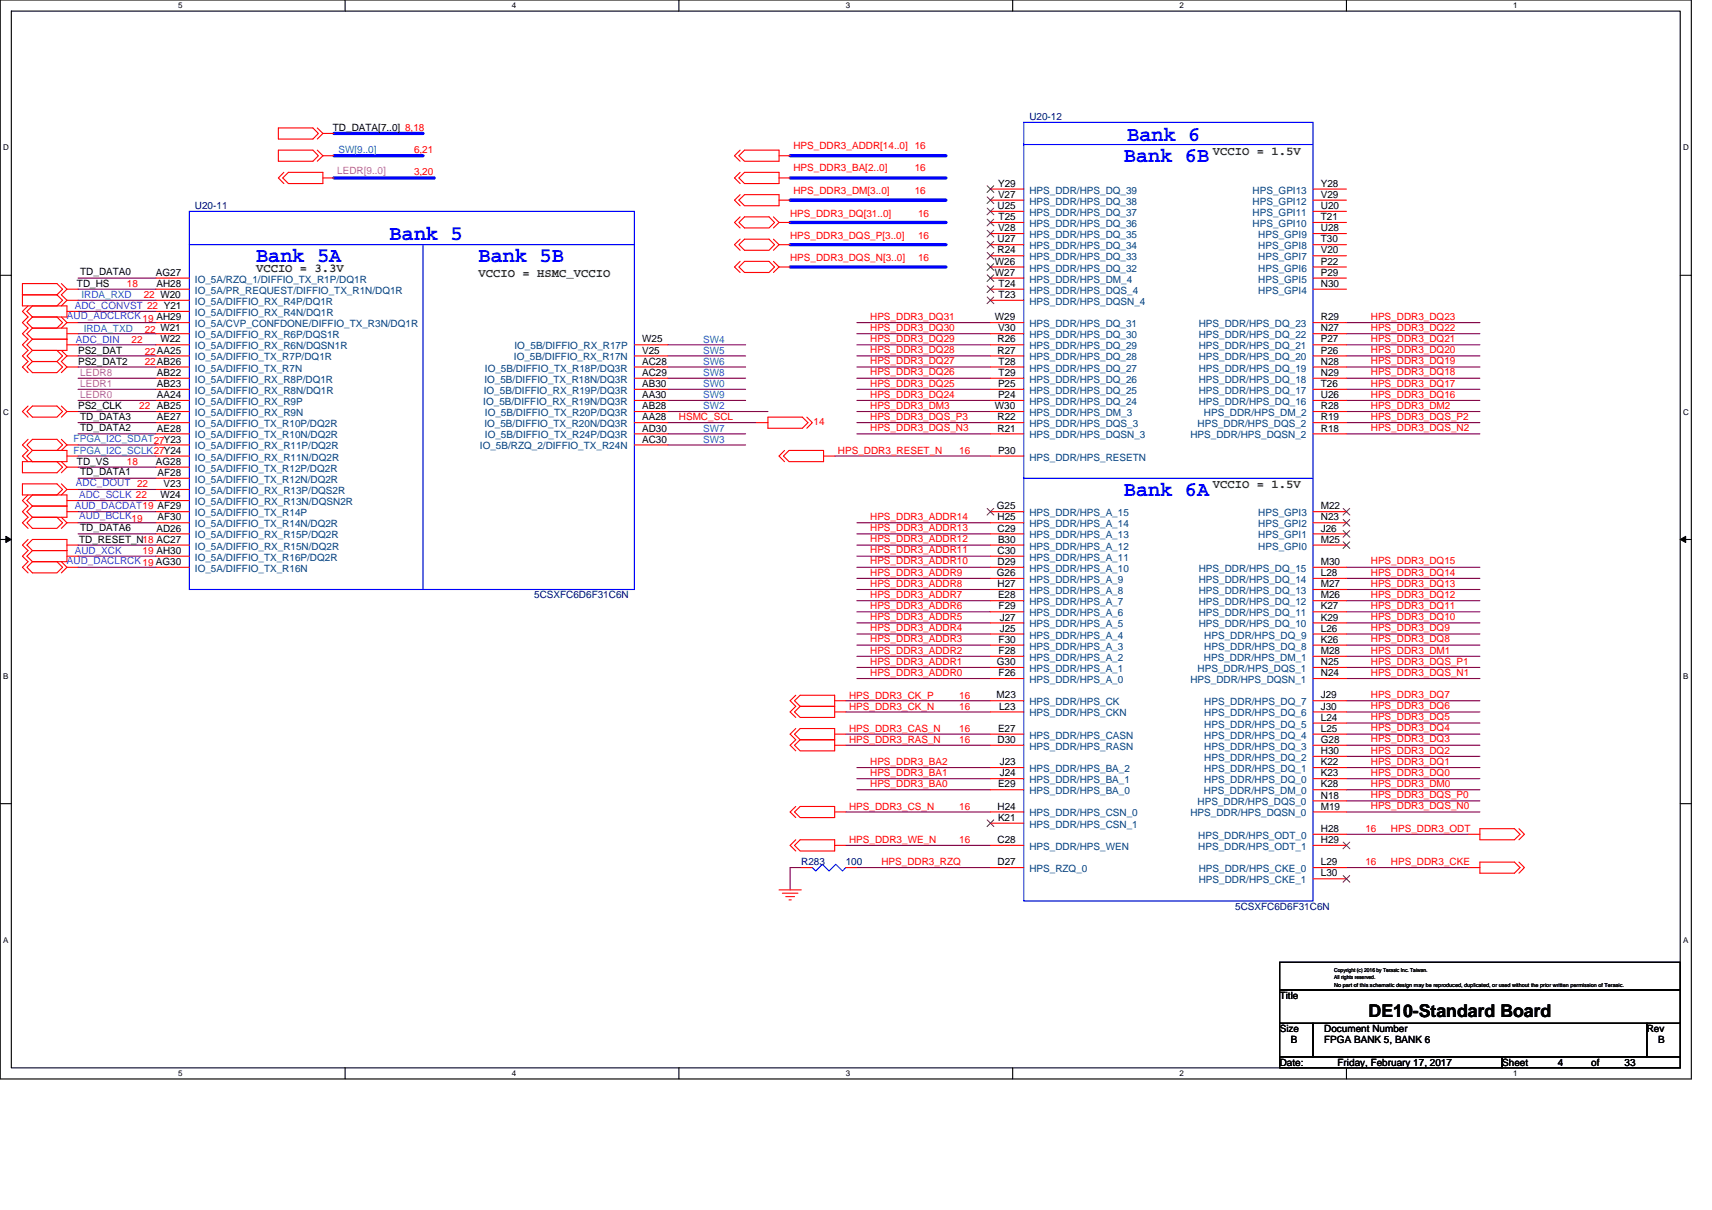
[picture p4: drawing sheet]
<svg xmlns="http://www.w3.org/2000/svg" width="297mm" height="210mm" viewBox="0 0 297 210" stroke-linecap="round" stroke-linejoin="round" font-family="sans-serif">
<defs><g id="words">
<g font-size="3.7" fill="#00f">
<text x="195" y="28.2">Bank 6B</text>
<text x="195.6" y="24.5">Bank 6</text>
<text x="67.6" y="41.7">Bank 5</text>
<text x="44.4" y="45.5">Bank 5A</text>
<text x="83" y="45.5">Bank 5B</text>
<text x="195" y="86.1">Bank 6A</text>
</g>
<text font-size="3.1" x="237.5" y="176.6">DE10-Standard Board</text>
<g font-size="2.1" fill="#008000">
<text x="210.5" y="26.9">VCCIO = 1.5V</text>
<text x="44.4" y="47.1">VCCIO = 3.3V</text>
<text x="83" y="48.1">VCCIO = HSMC_VCCIO</text>
<text x="210.5" y="84.8">VCCIO = 1.5V</text>
</g>
<g font-size="1.7">
<text x="57.8" y="22.8">TD_DATA[7..0] 8,18</text>
<text x="173.2" y="34.3">V27</text>
<text x="173.2" y="32.4">Y29</text>
<text x="229.2" y="32.4">Y28</text>
<text x="229.2" y="34.3">V29</text>
<text x="173.1" y="36.3">U25</text>
<text x="173.2" y="40.1">V28</text>
<text x="173.3" y="38.2">T25</text>
<text x="229.2" y="40.1">U28</text>
<text x="229.2" y="36.3">U20</text>
<text x="229.2" y="38.2">T21</text>
<text x="13.9" y="47.8">TD_DATA0</text>
<text x="27" y="47.9">AG27</text>
<text x="172.6" y="47.9">W27</text>
<text x="172.6" y="45.9">W26</text>
<text x="173.1" y="44">R24</text>
<text x="173.1" y="42.1">U27</text>
<text x="229.2" y="42.1">T30</text>
<text x="229.2" y="44">V20</text>
<text x="229.2" y="45.9">P22</text>
<text x="229.2" y="47.9">P29</text>
<text x="13.4" y="49.8">TD_HS</text>
<text x="27.1" y="49.8">AH28</text>
<text x="173.3" y="49.8">T24</text>
<text x="173.3" y="51.7">T23</text>
<text x="229.2" y="49.8">N30</text>
<text x="27.8" y="59.4">W22</text>
<text x="111.4" y="59.4">W25</text>
<text x="172.6" y="55.6">W29</text>
<text x="173.1" y="59.4">R26</text>
<text x="173.2" y="57.5">V30</text>
<text x="229.2" y="55.6">R29</text>
<text x="229.2" y="59.4">P27</text>
<text x="229.2" y="57.5">N27</text>
<text x="13.5" y="63.3">PS2_DAT2</text>
<text x="13.5" y="61.4">PS2_DAT</text>
<text x="27.2" y="65.2">AB22</text>
<text x="111.4" y="65.2">AC29</text>
<text x="111.4" y="61.4">V25</text>
<text x="111.4" y="63.3">AC28</text>
<text x="173.1" y="61.4">R27</text>
<text x="173.3" y="63.3">T28</text>
<text x="173.3" y="65.2">T29</text>
<text x="229.2" y="61.4">P26</text>
<text x="229.2" y="63.3">N28</text>
<text x="229.2" y="65.2">N29</text>
<text x="13.5" y="71">PS2_CLK</text>
<text x="27.2" y="67.2">AB23</text>
<text x="27.2" y="69.1">AA24</text>
<text x="111.4" y="67.2">AB30</text>
<text x="111.4" y="71">AB28</text>
<text x="111.4" y="69.1">AA30</text>
<text x="172.6" y="71">W30</text>
<text x="173.2" y="67.2">P25</text>
<text x="173.2" y="69.1">P24</text>
<text x="229.2" y="67.2">T26</text>
<text x="229.2" y="69.1">U26</text>
<text x="229.2" y="71">R28</text>
<text x="13.9" y="74.8">TD_DATA2</text>
<text x="13.9" y="72.9">TD_DATA3</text>
<text x="27.2" y="72.9">AE27</text>
<text x="27.2" y="74.9">AE28</text>
<text x="111.4" y="72.9">AA28</text>
<text x="111.4" y="76.8">AC30</text>
<text x="111.4" y="74.9">AD30</text>
<text x="173.1" y="72.9">R22</text>
<text x="173.1" y="74.9">R21</text>
<text x="229.2" y="74.9">R18</text>
<text x="229.2" y="72.9">R19</text>
<text x="13.4" y="80.7">TD_VS</text>
<text x="13.9" y="82.5">TD_DATA1</text>
<text x="27" y="80.7">AG28</text>
<text x="27.3" y="82.6">AF28</text>
<text x="173.2" y="78.7">P30</text>
<text x="27.8" y="86.5">W24</text>
<text x="28.4" y="84.5">V23</text>
<text x="173" y="88.4">G25</text>
<text x="229.2" y="88.4">M22</text>
<text x="13.7" y="94.2">TD_RESET_N18 AC27</text>
<text x="13.9" y="92.2">TD_DATA6</text>
<text x="27.1" y="92.2">AD26</text>
<text x="27.3" y="90.3">AF30</text>
<text x="173.1" y="92.2">C29</text>
<text x="173.1" y="90.3">H25</text>
<text x="173.2" y="94.2">B30</text>
<text x="229.2" y="90.3">N23</text>
<text x="229.2" y="92.2">J26</text>
<text x="229.2" y="94.2">M25</text>
<text x="173" y="100">G26</text>
<text x="173.1" y="101.9">H27</text>
<text x="173.1" y="98">D29</text>
<text x="173.1" y="96.1">C30</text>
<text x="229.2" y="98">M30</text>
<text x="229.2" y="101.9">M27</text>
<text x="229.2" y="100">L28</text>
<text x="173.2" y="103.8">E28</text>
<text x="173.3" y="105.8">F29</text>
<text x="173.5" y="107.7">J27</text>
<text x="229.2" y="103.8">M26</text>
<text x="229.2" y="105.8">K27</text>
<text x="229.2" y="107.7">K29</text>
<text x="173.3" y="113.5">F28</text>
<text x="173.3" y="111.5">F30</text>
<text x="173.5" y="109.6">J25</text>
<text x="229.2" y="109.6">L26</text>
<text x="229.2" y="111.5">K26</text>
<text x="229.2" y="113.5">M28</text>
<text x="173" y="115.4">G30</text>
<text x="173.3" y="117.3">F26</text>
<text x="229.2" y="117.3">N24</text>
<text x="229.2" y="115.4">N25</text>
<text x="172.9" y="121.2">M23</text>
<text x="173.4" y="123.1">L23</text>
<text x="229.2" y="121.2">J29</text>
<text x="229.2" y="125.1">L24</text>
<text x="229.2" y="123.1">J30</text>
<text x="173.1" y="128.9">D30</text>
<text x="173.2" y="127">E27</text>
<text x="229.2" y="127">L25</text>
<text x="229.2" y="128.9">G28</text>
<text x="229.2" y="130.9">H30</text>
<text x="173.2" y="136.7">E29</text>
<text x="173.5" y="134.7">J24</text>
<text x="173.5" y="132.8">J23</text>
<text x="229.2" y="132.8">K22</text>
<text x="229.2" y="134.7">K23</text>
<text x="229.2" y="136.7">K28</text>
<text x="173.1" y="140.5">H24</text>
<text x="173.2" y="142.5">K21</text>
<text x="229.2" y="140.5">M19</text>
<text x="229.2" y="138.6">N18</text>
<text x="173.1" y="146.3">C28</text>
<text x="229.2" y="146.3">H29</text>
<text x="229.2" y="144.4">H28</text>
<text x="173.1" y="150.2">D27</text>
<text x="229.2" y="150.2">L29</text>
<text x="229.2" y="152.1">L30</text>
<text x="222" y="173.4">Title</text>
<text x="222" y="179.1">Size</text>
<text x="229.8" y="179.1">Document Number</text>
<text x="285.7" y="179.1">Rev</text>
<text x="222" y="184.9">Date:</text>
<text x="224" y="181.1">B</text>
<text x="229.8" y="181.1">FPGA BANK 5, BANK 6</text>
<text x="232.1" y="184.9">Friday, February 17, 2017</text>
<text x="260.6" y="184.9">Sheet</text>
<text x="270.3" y="184.9">4</text>
<text x="276.1" y="184.9">of</text>
<text x="281.9" y="184.9">33</text>
<text x="287.7" y="181.1">B</text>
</g>
<g font-size="1.7" fill="#000080">
<text x="178.6" y="20.8">U20-12</text>
<text x="33.8" y="36.3">U20-11</text>
<text x="92.7" y="103.8">5CSXFC6D6F31C6N</text>
<text x="139" y="150.2">R283</text>
<text x="146.7" y="150.2">100</text>
<text x="214.3" y="157.9">5CSXFC6D6F31C6N</text>
</g>
<g font-size="1.7" fill="#0080ff">
<text x="58.7" y="26.6">SW[9..0]</text>
<text x="14.1" y="51.7">IRDA_RXD</text>
<text x="14.5" y="57.5">IRDA_TXD</text>
<text x="122" y="59.5">SW4</text>
<text x="122" y="61.4">SW5</text>
<text x="122" y="63.3">SW6</text>
<text x="122" y="65.3">SW8</text>
<text x="122" y="67.2">SW0</text>
<text x="122" y="69.1">SW9</text>
<text x="122" y="71">SW2</text>
<text x="12.8" y="76.6">FPGA_I2C_SDAT27Y23</text>
<text x="122" y="74.9">SW7</text>
<text x="122" y="76.8">SW3</text>
<text x="12.8" y="78.8">FPGA_I2C_SCLK27Y24</text>
</g>
<g font-size="1.7" fill="#f00">
<text x="71.8" y="26.6">6,21</text>
<text x="137.7" y="29.7">HPS_DDR3_BA[2..0]</text>
<text x="137.7" y="25.9">HPS_DDR3_ADDR[14..0] 16</text>
<text x="158.7" y="29.7">16</text>
<text x="71.8" y="30.3">3,20</text>
<text x="137.7" y="33.6">HPS_DDR3_DM[3..0]</text>
<text x="158.7" y="33.6">16</text>
<text x="137.1" y="41.5">HPS_DDR3_DQS_P[3..0]</text>
<text x="137.1" y="37.6">HPS_DDR3_DQ[31..0]</text>
<text x="159.3" y="41.5">16</text>
<text x="159.3" y="37.6">16</text>
<text x="137.1" y="45.4">HPS_DDR3_DQS_N[3..0]</text>
<text x="159.3" y="45.4">16</text>
<text x="22" y="49.8">18</text>
<text x="24.9" y="51.7">22 W20</text>
<text x="22.8" y="59.5">22</text>
<text x="25.1" y="57.7">22 W21</text>
<text x="151" y="59.4">HPS_DDR3_DQ29</text>
<text x="151" y="57.4">HPS_DDR3_DQ30</text>
<text x="151" y="55.5">HPS_DDR3_DQ31</text>
<text x="237.8" y="59.4">HPS_DDR3_DQ21</text>
<text x="237.8" y="57.4">HPS_DDR3_DQ22</text>
<text x="237.8" y="55.5">HPS_DDR3_DQ23</text>
<text x="25.1" y="63.3">22AB26</text>
<text x="25.1" y="61.6">22AA25</text>
<text x="151" y="65.2">HPS_DDR3_DQ26</text>
<text x="151" y="63.2">HPS_DDR3_DQ27</text>
<text x="151" y="61.3">HPS_DDR3_DQ28</text>
<text x="237.8" y="65.2">HPS_DDR3_DQ18</text>
<text x="237.8" y="63.2">HPS_DDR3_DQ19</text>
<text x="237.8" y="61.3">HPS_DDR3_DQ20</text>
<text x="24.2" y="71">22 AB25</text>
<text x="151" y="69">HPS_DDR3_DQ24</text>
<text x="151" y="67.1">HPS_DDR3_DQ25</text>
<text x="151" y="70.9">HPS_DDR3_DM3</text>
<text x="237.8" y="69">HPS_DDR3_DQ16</text>
<text x="237.8" y="67.1">HPS_DDR3_DQ17</text>
<text x="237.8" y="70.9">HPS_DDR3_DM2</text>
<text x="117.8" y="73">HSMC_SCL</text>
<text x="141.2" y="73.7">14</text>
<text x="151" y="72.9">HPS_DDR3_DQS_P3</text>
<text x="151" y="74.8">HPS_DDR3_DQS_N3</text>
<text x="237.8" y="72.9">HPS_DDR3_DQS_P2</text>
<text x="237.8" y="74.8">HPS_DDR3_DQS_N2</text>
<text x="22" y="80.7">18</text>
<text x="145.4" y="78.8">HPS_DDR3_RESET_N</text>
<text x="166.4" y="78.8">16</text>
<text x="151" y="94.1">HPS_DDR3_ADDR12</text>
<text x="151" y="92.2">HPS_DDR3_ADDR13</text>
<text x="151" y="90.2">HPS_DDR3_ADDR14</text>
<text x="24.7" y="96.1">19 AH30</text>
<text x="151" y="96">HPS_DDR3_ADDR11</text>
<text x="151" y="101.8">HPS_DDR3_ADDR8</text>
<text x="151" y="99.9">HPS_DDR3_ADDR9</text>
<text x="151" y="98">HPS_DDR3_ADDR10</text>
<text x="237.8" y="101.8">HPS_DDR3_DQ13</text>
<text x="237.8" y="99.9">HPS_DDR3_DQ14</text>
<text x="237.8" y="98">HPS_DDR3_DQ15</text>
<text x="151" y="103.8">HPS_DDR3_ADDR7</text>
<text x="151" y="107.6">HPS_DDR3_ADDR5</text>
<text x="151" y="105.7">HPS_DDR3_ADDR6</text>
<text x="237.8" y="107.6">HPS_DDR3_DQ10</text>
<text x="237.8" y="105.7">HPS_DDR3_DQ11</text>
<text x="237.8" y="103.8">HPS_DDR3_DQ12</text>
<text x="151" y="111.5">HPS_DDR3_ADDR3</text>
<text x="151" y="109.5">HPS_DDR3_ADDR4</text>
<text x="151" y="113.4">HPS_DDR3_ADDR2</text>
<text x="237.8" y="111.5">HPS_DDR3_DQ8</text>
<text x="237.8" y="109.5">HPS_DDR3_DQ9</text>
<text x="237.8" y="113.4">HPS_DDR3_DM1</text>
<text x="151" y="117.3">HPS_DDR3_ADDR0</text>
<text x="151" y="115.3">HPS_DDR3_ADDR1</text>
<text x="237.8" y="115.3">HPS_DDR3_DQS_P1</text>
<text x="237.8" y="117.3">HPS_DDR3_DQS_N1</text>
<text x="147.3" y="121.2">HPS_DDR3_CK_P</text>
<text x="147.3" y="123.1">HPS_DDR3_CK_N</text>
<text x="166.4" y="123.1">16</text>
<text x="166.4" y="121.2">16</text>
<text x="237.8" y="125">HPS_DDR3_DQ5</text>
<text x="237.8" y="123.1">HPS_DDR3_DQ6</text>
<text x="237.8" y="121.1">HPS_DDR3_DQ7</text>
<text x="147.3" y="127">HPS_DDR3_CAS_N</text>
<text x="147.3" y="128.9">HPS_DDR3_RAS_N</text>
<text x="166.4" y="127">16</text>
<text x="166.4" y="128.9">16</text>
<text x="237.8" y="130.8">HPS_DDR3_DQ2</text>
<text x="237.8" y="128.8">HPS_DDR3_DQ3</text>
<text x="237.8" y="126.9">HPS_DDR3_DQ4</text>
<text x="151" y="134.6">HPS_DDR3_BA1</text>
<text x="151" y="136.6">HPS_DDR3_BA0</text>
<text x="151" y="132.7">HPS_DDR3_BA2</text>
<text x="237.8" y="134.6">HPS_DDR3_DQ0</text>
<text x="237.8" y="132.7">HPS_DDR3_DQ1</text>
<text x="237.8" y="136.6">HPS_DDR3_DM0</text>
<text x="147.3" y="140.5">HPS_DDR3_CS_N</text>
<text x="166.4" y="140.5">16</text>
<text x="237.8" y="138.5">HPS_DDR3_DQS_P0</text>
<text x="237.8" y="140.4">HPS_DDR3_DQS_N0</text>
<text x="147.3" y="146.3">HPS_DDR3_WE_N</text>
<text x="166.4" y="146.3">16</text>
<text x="236.9" y="144.4">16</text>
<text x="241.3" y="144.4">HPS_DDR3_ODT</text>
<text x="152.9" y="150.1">HPS_DDR3_RZQ</text>
<text x="236.9" y="150.2">16</text>
<text x="241.3" y="150.2">HPS_DDR3_CKE</text>
</g>
<g font-size="1.7" fill="#f0f">
<text x="58.5" y="30.1">LEDR[9..0]</text>
<text x="13.9" y="65.3">LEDR8</text>
<text x="13.9" y="67.2">LEDR1</text>
<text x="13.9" y="69.1">LEDR0</text>
</g>
<g font-size="1.7" fill="#004080">
<text x="178.6" y="33.6">HPS_DDR/HPS_DQ_39</text>
<text x="178.6" y="35.5">HPS_DDR/HPS_DQ_38</text>
<text x="217.3" y="33.6">HPS_GPI13</text>
<text x="217.3" y="35.5">HPS_GPI12</text>
<text x="178.6" y="37.5">HPS_DDR/HPS_DQ_37</text>
<text x="178.6" y="39.4">HPS_DDR/HPS_DQ_36</text>
<text x="178.6" y="41.3">HPS_DDR/HPS_DQ_35</text>
<text x="217.3" y="37.5">HPS_GPI11</text>
<text x="217.3" y="39.4">HPS_GPI10</text>
<text x="218.3" y="41.3">HPS_GPI9</text>
<text x="178.6" y="45.2">HPS_DDR/HPS_DQ_33</text>
<text x="178.6" y="43.2">HPS_DDR/HPS_DQ_34</text>
<text x="178.6" y="47.1">HPS_DDR/HPS_DQ_32</text>
<text x="218.3" y="43.2">HPS_GPI8</text>
<text x="218.3" y="45.2">HPS_GPI7</text>
<text x="218.3" y="47.1">HPS_GPI6</text>
<text x="33.8" y="49">IO_5A/RZQ_1/DIFFIO_TX_R1P/DQ1R</text>
<text x="33.8" y="51">IO_5A/PR_REQUEST/DIFFIO_TX_R1N/DQ1R</text>
<text x="33.8" y="52.9">IO_5A/DIFFIO_RX_R4P/DQ1R</text>
<text x="178.6" y="49">HPS_DDR/HPS_DM_4</text>
<text x="178.6" y="51">HPS_DDR/HPS_DQS_4</text>
<text x="178.6" y="52.9">HPS_DDR/HPS_DQSN_4</text>
<text x="218.3" y="49">HPS_GPI5</text>
<text x="218.3" y="51">HPS_GPI4</text>
<text x="33.8" y="56.8">IO_5A/CVP_CONFDONE/DIFFIO_TX_R3N/DQ1R</text>
<text x="33.8" y="54.8">IO_5A/DIFFIO_RX_R4N/DQ1R</text>
<text x="33.8" y="58.7">IO_5A/DIFFIO_RX_R6P/DQS1R</text>
<text x="178.6" y="56.8">HPS_DDR/HPS_DQ_31</text>
<text x="178.6" y="58.7">HPS_DDR/HPS_DQ_30</text>
<text x="208" y="56.8">HPS_DDR/HPS_DQ_23</text>
<text x="208" y="58.7">HPS_DDR/HPS_DQ_22</text>
<text x="33.8" y="60.6">IO_5A/DIFFIO_RX_R6N/DQSN1R</text>
<text x="33.8" y="62.5">IO_5A/DIFFIO_TX_R7P/DQ1R</text>
<text x="33.8" y="64.5">IO_5A/DIFFIO_TX_R7N</text>
<text x="84.1" y="64.5">IO_5B/DIFFIO_TX_R18P/DQ3R</text>
<text x="89.2" y="62.5">IO_5B/DIFFIO_RX_R17N</text>
<text x="89.3" y="60.6">IO_5B/DIFFIO_RX_R17P</text>
<text x="178.6" y="60.6">HPS_DDR/HPS_DQ_29</text>
<text x="178.6" y="62.5">HPS_DDR/HPS_DQ_28</text>
<text x="178.6" y="64.5">HPS_DDR/HPS_DQ_27</text>
<text x="208" y="60.6">HPS_DDR/HPS_DQ_21</text>
<text x="208" y="62.5">HPS_DDR/HPS_DQ_20</text>
<text x="208" y="64.5">HPS_DDR/HPS_DQ_19</text>
<text x="33.8" y="66.4">IO_5A/DIFFIO_RX_R8P/DQ1R</text>
<text x="33.8" y="68.3">IO_5A/DIFFIO_RX_R8N/DQ1R</text>
<text x="33.8" y="70.3">IO_5A/DIFFIO_RX_R9P</text>
<text x="83.9" y="70.3">IO_5B/DIFFIO_RX_R19N/DQ3R</text>
<text x="83.9" y="68.3">IO_5B/DIFFIO_RX_R19P/DQ3R</text>
<text x="84" y="66.4">IO_5B/DIFFIO_TX_R18N/DQ3R</text>
<text x="178.6" y="68.3">HPS_DDR/HPS_DQ_25</text>
<text x="178.6" y="66.4">HPS_DDR/HPS_DQ_26</text>
<text x="178.6" y="70.3">HPS_DDR/HPS_DQ_24</text>
<text x="208" y="68.3">HPS_DDR/HPS_DQ_17</text>
<text x="208" y="66.4">HPS_DDR/HPS_DQ_18</text>
<text x="208" y="70.3">HPS_DDR/HPS_DQ_16</text>
<text x="33.8" y="74.1">IO_5A/DIFFIO_TX_R10P/DQ2R</text>
<text x="33.8" y="72.2">IO_5A/DIFFIO_RX_R9N</text>
<text x="33.8" y="76.1">IO_5A/DIFFIO_TX_R10N/DQ2R</text>
<text x="33.8" y="78">IO_5A/DIFFIO_RX_R11P/DQ2R</text>
<text x="83.3" y="78">IO_5B/RZQ_2/DIFFIO_TX_R24N</text>
<text x="84" y="74.1">IO_5B/DIFFIO_TX_R20N/DQ3R</text>
<text x="84.1" y="72.2">IO_5B/DIFFIO_TX_R20P/DQ3R</text>
<text x="84.1" y="76.1">IO_5B/DIFFIO_TX_R24P/DQ3R</text>
<text x="178.6" y="72.2">HPS_DDR/HPS_DM_3</text>
<text x="178.6" y="74.1">HPS_DDR/HPS_DQS_3</text>
<text x="178.6" y="76.1">HPS_DDR/HPS_DQSN_3</text>
<text x="206.5" y="76.1">HPS_DDR/HPS_DQSN_2</text>
<text x="207.8" y="74.1">HPS_DDR/HPS_DQS_2</text>
<text x="208.9" y="72.2">HPS_DDR/HPS_DM_2</text>
<text x="33.8" y="81.9">IO_5A/DIFFIO_TX_R12P/DQ2R</text>
<text x="33.8" y="79.9">IO_5A/DIFFIO_RX_R11N/DQ2R</text>
<text x="33.8" y="83.8">IO_5A/DIFFIO_TX_R12N/DQ2R</text>
<text x="178.6" y="79.9">HPS_DDR/HPS_RESETN</text>
<text x="33.8" y="85.7">IO_5A/DIFFIO_RX_R13P/DQS2R</text>
<text x="33.8" y="89.6">IO_5A/DIFFIO_TX_R14P</text>
<text x="33.8" y="87.7">IO_5A/DIFFIO_RX_R13N/DQSN2R</text>
<text x="178.6" y="89.6">HPS_DDR/HPS_A_15</text>
<text x="218.3" y="89.6">HPS_GPI3</text>
<text x="33.8" y="91.5">IO_5A/DIFFIO_TX_R14N/DQ2R</text>
<text x="33.8" y="93.4">IO_5A/DIFFIO_RX_R15P/DQ2R</text>
<text x="33.8" y="95.4">IO_5A/DIFFIO_RX_R15N/DQ2R</text>
<text x="178.6" y="95.4">HPS_DDR/HPS_A_12</text>
<text x="178.6" y="93.4">HPS_DDR/HPS_A_13</text>
<text x="178.6" y="91.5">HPS_DDR/HPS_A_14</text>
<text x="218.3" y="91.5">HPS_GPI2</text>
<text x="218.3" y="93.4">HPS_GPI1</text>
<text x="218.3" y="95.4">HPS_GPI0</text>
<text x="33.8" y="97.3">IO_5A/DIFFIO_TX_R16P/DQ2R</text>
<text x="33.8" y="99.2">IO_5A/DIFFIO_TX_R16N</text>
<text x="178.6" y="99.2">HPS_DDR/HPS_A_10</text>
<text x="178.6" y="101.2">HPS_DDR/HPS_A_9</text>
<text x="178.6" y="97.3">HPS_DDR/HPS_A_11</text>
<text x="208" y="99.2">HPS_DDR/HPS_DQ_15</text>
<text x="208" y="101.2">HPS_DDR/HPS_DQ_14</text>
<text x="178.6" y="107">HPS_DDR/HPS_A_6</text>
<text x="178.6" y="105">HPS_DDR/HPS_A_7</text>
<text x="178.6" y="103.1">HPS_DDR/HPS_A_8</text>
<text x="208" y="103.1">HPS_DDR/HPS_DQ_13</text>
<text x="208" y="105">HPS_DDR/HPS_DQ_12</text>
<text x="208" y="107">HPS_DDR/HPS_DQ_11</text>
<text x="178.6" y="110.8">HPS_DDR/HPS_A_4</text>
<text x="178.6" y="108.9">HPS_DDR/HPS_A_5</text>
<text x="178.6" y="112.7">HPS_DDR/HPS_A_3</text>
<text x="208" y="108.9">HPS_DDR/HPS_DQ_10</text>
<text x="209" y="110.8">HPS_DDR/HPS_DQ_9</text>
<text x="209" y="112.7">HPS_DDR/HPS_DQ_8</text>
<text x="178.6" y="118.5">HPS_DDR/HPS_A_0</text>
<text x="178.6" y="116.6">HPS_DDR/HPS_A_1</text>
<text x="178.6" y="114.7">HPS_DDR/HPS_A_2</text>
<text x="206.5" y="118.5">HPS_DDR/HPS_DQSN_1</text>
<text x="207.8" y="116.6">HPS_DDR/HPS_DQS_1</text>
<text x="208.9" y="114.7">HPS_DDR/HPS_DM_1</text>
<text x="178.6" y="122.4">HPS_DDR/HPS_CK</text>
<text x="178.6" y="124.3">HPS_DDR/HPS_CKN</text>
<text x="209" y="122.4">HPS_DDR/HPS_DQ_7</text>
<text x="209" y="124.3">HPS_DDR/HPS_DQ_6</text>
<text x="178.6" y="128.2">HPS_DDR/HPS_CASN</text>
<text x="178.6" y="130.1">HPS_DDR/HPS_RASN</text>
<text x="209" y="126.3">HPS_DDR/HPS_DQ_5</text>
<text x="209" y="128.2">HPS_DDR/HPS_DQ_4</text>
<text x="209" y="130.1">HPS_DDR/HPS_DQ_3</text>
<text x="178.6" y="135.9">HPS_DDR/HPS_BA_1</text>
<text x="178.6" y="137.8">HPS_DDR/HPS_BA_0</text>
<text x="178.6" y="134">HPS_DDR/HPS_BA_2</text>
<text x="208.9" y="137.8">HPS_DDR/HPS_DM_0</text>
<text x="209" y="134">HPS_DDR/HPS_DQ_1</text>
<text x="209" y="132">HPS_DDR/HPS_DQ_2</text>
<text x="209" y="135.9">HPS_DDR/HPS_DQ_0</text>
<text x="178.6" y="141.7">HPS_DDR/HPS_CSN_0</text>
<text x="178.6" y="143.6">HPS_DDR/HPS_CSN_1</text>
<text x="206.5" y="141.7">HPS_DDR/HPS_DQSN_0</text>
<text x="207.8" y="139.8">HPS_DDR/HPS_DQS_0</text>
<text x="178.6" y="147.5">HPS_DDR/HPS_WEN</text>
<text x="207.9" y="147.5">HPS_DDR/HPS_ODT_1</text>
<text x="207.9" y="145.6">HPS_DDR/HPS_ODT_0</text>
<text x="178.6" y="151.3">HPS_RZQ_0</text>
<text x="208" y="151.3">HPS_DDR/HPS_CKE_0</text>
<text x="208" y="153.3">HPS_DDR/HPS_CKE_1</text>
</g>
<g font-size="1.7" fill="#8000ff">
<text x="13" y="53.7">ADC_CONVST 22 Y21</text>
<text x="11.6" y="55.4">AUD_ADCLRCK19 AH29</text>
<text x="13.2" y="59.5">ADC_DIN</text>
<text x="13" y="88.4">AUD_DACDAT19 AF29</text>
<text x="13.2" y="84.3">ADC_DOUT 22</text>
<text x="13.7" y="86.5">ADC_SCLK 22</text>
<text x="13.7" y="90.1">AUD_BCLK19</text>
<text x="11.6" y="97.9">AUD_DACLRCK19 AG30</text>
<text x="13" y="96.1">AUD_XCK</text>
</g>
<g font-size="1.4">
<text x="30.9" y="1.5">5</text>
<text x="88.8" y="1.5">4</text>
<text x="146.7" y="1.5">3</text>
<text x="204.7" y="1.5">2</text>
<text x="262.6" y="1.5">1</text>
<text x=".5" y="26.1">D</text>
<text x="292" y="26.1">D</text>
<text x=".5" y="71.9">C</text>
<text x="292" y="71.9">C</text>
<text x=".5" y="117.8">B</text>
<text x="292" y="117.8">B</text>
<text x=".5" y="163.6">A</text>
<text x="292" y="163.6">A</text>
<text x="30.9" y="186.8">5</text>
<text x="88.8" y="186.8">4</text>
<text x="146.7" y="186.8">3</text>
<text x="204.7" y="186.8">2</text>
<text x="262.6" y="186.8">1</text>
</g>
<g font-size="1">
<text x="231.5" y="168.6">Copyright (c) 2016 by Terasic Inc. Taiwan.</text>
<text x="231.5" y="171.3">No part of this schematic design may be reproduced, duplicated, or used without the prior written permission of Terasic.</text>
<text x="231.5" y="169.9">All rights reserved.</text>
</g>
</g></defs>
<path d="M0 0h293.5v187.2h-293.5zM2 1.9h289.5v183.4h-289.5z" fill="none" stroke="#000" stroke-width=".19"/>
<g fill="#fff">
<path d="M30.9 .2h.8v1.6h-.8z"/>
<path d="M30.9 185.5h.8v1.6h-.8z"/>
</g>
<path d="M59.9 0v1.9M59.9 185.3v1.9" fill="none" stroke="#000" stroke-width=".19"/>
<g fill="#fff">
<path d="M88.8 .2h.8v1.6h-.8z"/>
<path d="M88.8 185.5h.8v1.6h-.8z"/>
</g>
<path d="M117.8 0v1.9M117.8 185.3v1.9" fill="none" stroke="#000" stroke-width=".19"/>
<g fill="#fff">
<path d="M146.7 .2h.8v1.6h-.8z"/>
<path d="M146.7 185.5h.8v1.6h-.8z"/>
</g>
<path d="M175.7 0v1.9M175.7 185.3v1.9" fill="none" stroke="#000" stroke-width=".19"/>
<g fill="#fff">
<path d="M204.7 .2h.7v1.6h-.7z"/>
<path d="M204.7 185.5h.7v1.6h-.7z"/>
</g>
<path d="M233.6 0v1.9M233.6 185.3v1.9" fill="none" stroke="#000" stroke-width=".19"/>
<g fill="#fff">
<path d="M262.6 .2h.7v1.6h-.7z"/>
<path d="M262.6 185.5h.7v1.6h-.7z"/>
<path d="M.5 24.8h1v1.6h-1z"/>
<path d="M292 24.8h1v1.6h-1z"/>
<path d="M.5 70.7h1v1.5h-1z"/>
<path d="M292 70.7h1v1.5h-1z"/>
</g>
<path d="M0 47.8h2M291.5 47.8h2" fill="none" stroke="#000" stroke-width=".19"/>
<g fill="#fff">
<path d="M.5 116.5h.9v1.6h-.9z"/>
<path d="M292 116.5h.9v1.6h-.9z"/>
</g>
<path d="M0 93.6h2M291.5 93.6h2" fill="none" stroke="#000" stroke-width=".19"/>
<path d="M1 93.1l1 .5-1 .5zM291.5 93.6l1-.5v1z" fill="#000" stroke="#000" stroke-width=".17"/>
<g fill="#fff">
<path d="M.5 162.4h.9v1.5h-.9z"/>
<path d="M292 162.4h.9v1.5h-.9z"/>
</g>
<path d="M0 139.5h2M291.5 139.5h2M222 167h69.5v4.8h-69.5zM222 171.8h69.5v5.8h-69.5zM222 177.6h5.8v5.8h-5.8zM227.8 177.6h57.9v5.8h-57.9zM285.7 177.6h5.8v5.8h-5.8zM222 183.4h38.6v1.9h-38.6zM260.6 183.4h30.9v1.9h-30.9z" fill="none" stroke="#000" stroke-width=".19"/>
<g fill="none" stroke="#800040" stroke-width=".19">
<path d="M13.5 59.8h13.6M13.5 57.9h13.6M13.5 56h13.6M13.5 52.1h13.6M13.5 54h13.6M13.5 50.2h13.6M13.5 48.3h13.6M115.9 59.8h13.5M148.7 59.8h23.1M148.7 57.9h23.1M148.7 56h23.1M233.6 59.8h23.2"/>
<path d="M233.6 57.9h23.2M233.6 56h23.2M13.5 61.8h13.6M13.5 63.7h13.6M13.5 75.3h13.6M13.5 77.2h13.6M13.5 73.3h13.6M13.5 71.4h13.6M13.5 79.1h13.6M13.5 65.6h13.6M13.5 67.6h13.6M13.5 69.5h13.6"/>
<path d="M115.9 73.3h15.4M115.9 61.8h13.5M115.9 63.7h13.5M115.9 75.3h13.5M115.9 65.6h13.5M115.9 77.2h13.5M115.9 67.6h13.5M115.9 69.5h13.5M115.9 71.4h17.3M144.8 79.1h27M148.7 69.5h23.1M148.7 67.6h23.1"/>
<path d="M148.7 65.6h23.1M148.7 63.7h23.1M148.7 61.8h23.1M148.7 71.4h23.1M148.7 73.3h23.1M148.7 75.3h23.1M233.6 69.5h23.2M233.6 67.6h23.2M233.6 65.6h23.2M233.6 63.7h23.2M233.6 61.8h23.2M233.6 71.4h23.2"/>
<path d="M233.6 73.3h23.2M233.6 75.3h23.2M13.5 83h13.6M13.5 84.9h13.6M13.5 81.1h13.6M13.5 90.7h13.6M13.5 92.6h13.6M13.5 88.8h13.6M13.5 98.4h13.6M13.5 96.5h13.6M13.5 94.6h13.6M13.5 86.9h13.6"/>
<path d="M148.7 96.5h23.1M148.7 94.6h23.1M148.7 92.6h23.1M148.7 90.7h23.1M148.7 98.4h23.1M233.6 98.4h23.2M148.7 104.2h23.1M148.7 102.3h23.1M148.7 100.4h23.1M148.7 112h23.1M148.7 110h23.1M148.7 108.1h23.1"/>
<path d="M148.7 106.2h23.1M148.7 117.8h23.1M148.7 115.8h23.1M148.7 113.9h23.1M233.6 112h23.2M233.6 110h23.2M233.6 108.1h23.2M233.6 106.2h23.2M233.6 104.2h23.2M233.6 102.3h23.2M233.6 100.4h23.2M233.6 113.9h23.2"/>
<path d="M233.6 115.8h23.2M233.6 117.8h23.2M146.7 121.6h25.1M146.7 123.5h25.1M146.7 127.4h25.1M146.7 129.3h25.1M148.7 135.1h23.1M148.7 137.1h23.1M148.7 133.2h23.1M233.6 135.1h23.2M233.6 133.2h23.2M233.6 131.3h23.2"/>
<path d="M233.6 129.3h23.2M233.6 127.4h23.2M233.6 125.5h23.2M233.6 123.5h23.2M233.6 121.6h23.2M233.6 137.1h23.2M233.6 139h23.2M139 150.6h-1.9v3.8M146.7 140.9h25.1M146.7 146.7h25.1M148.7 150.6h23.1M233.6 150.6h21.2"/>
<path d="M233.6 144.8h21.2M233.6 140.9h23.2"/>
</g>
<path d="M58 27h15.4M58 23.2h15.4M58 30.9h17.3M137.1 38.6h27M137.1 34.7h27M137.1 30.9h27M137.1 27h27M137.1 46.3h27M137.1 42.5h27" fill="none" stroke="#00f" stroke-width=".57"/>
<g fill="none" stroke="#f00" stroke-width=".19">
<path d="M48.3 26.1h6l.9 .9-.9 1h-6zM48.3 22.2h6l.9 1-.9 .9h-6zM49.3 29.9l-1 1 1 1M50 29.9h6v2h-6l-.9-1zM55.1 26.1l.9 .9M55.1 22.2l.9 1M56 27h2M56 23.2h2M56 27l-.9 1M56 23.2l-.9 .9M56 30.9h2M128.2 38.6l1-1h4.2l1 1-1 1h-4.2z"/>
<path d="M128.2 34.7l1-.9h6v1.9h-6zM128.4 37.6l-1 1 1 1M128.4 33.8l-1 .9 1 1M128.4 29.9l-1 1 1 1M128.4 26.1l-1 .9 1 1M129.2 29.9h6v2h-6l-1-1zM129.2 26.1h6v1.9h-6l-1-1zM134.2 37.6l1 1M135.2 38.6l-1 1M135.2 38.6h1.9M135.2 34.7h1.9M135.2 30.9h1.9"/>
<path d="M135.2 27h1.9M171.8 32.8h5.8M171.8 36.7h5.8M171.8 34.7h5.8M171.8 38.6h5.8M227.8 32.8h5.8M227.8 34.7h5.8M227.8 36.7h5.8M227.8 38.6h5.8M3.9 51.2h6M3.9 51.2v1.9h6l1-1-1-.9M3.9 51.2v-2h6l1 1-1 1"/>
<path d="M4.7 54l.9-.9h6v1.9h-6zM4.9 53.1l-1 .9 1 1-1 1 1 .9-1 1 1 1-1 .9 1 1-1 1 1 .9-1 1 1 1M5.6 58.9h6M5.6 56.9h6v2M5.6 55h4.3l1 1-1 .9h-4.3M5.6 55l-.9 1 .9 .9M5.6 58.9l-.9 .9 .9 1M5.6 56.9l-.9 1 .9 1M10.6 55l1 1M10.6 49.2l1 1M11.6 59.8h1.9M11.6 54h1.9"/>
<path d="M11.6 57.9h1.9M11.6 56h1.9M11.6 50.2l-1 1 1 .9M11.6 52.1l-1 1M11.6 56l-1 .9M11.6 58.9v1.9h-6M11.6 52.1h1.9M11.6 50.2h1.9M27.1 48.3h5.7M27.1 50.2h5.7M27.1 52.1h5.7M27.1 56h5.7"/>
<path d="M27.1 54h5.7M27.1 57.9h5.7M27.1 59.8h5.7M110.1 59.8h5.8M128.2 42.5l1-1h4.2l1 1-1 .9h-4.2zM128.4 45.4l-1 .9 1 1M128.4 41.5l-1 1 1 .9M129.2 45.4h4.2l1 .9-1 1h-4.2l-1-1zM134.2 45.4l1 .9M134.2 41.5l1 1M135.2 46.3l-1 1M135.2 42.5l-1 .9"/>
<path d="M135.2 46.3h1.9M135.2 42.5h1.9M171.8 48.3h5.8M171.8 50.2h5.8M171.8 52.1h5.8M171.8 40.5h5.8M171.8 44.4h5.8M171.8 42.5h5.8M171.8 46.3h5.8M171.8 56h5.8M171.8 59.8h5.8M171.8 57.9h5.8"/>
<path d="M227.8 40.5h5.8M227.8 42.5h5.8M227.8 44.4h5.8M227.8 46.3h5.8M227.8 56h5.8M227.8 59.8h5.8M227.8 57.9h5.8M227.8 48.3h5.8M227.8 50.2h5.8M4.9 76.2l-1 1 1 1-1 .9 1 1M4.9 70.5l-1 .9 1 1M5.6 76.2h4.3l1 1-1 1h-4.3l-.9-1z"/>
<path d="M5.6 78.2h6v1.9h-6l-.9-1zM5.6 62.7h4.3l1 1-1 1h-4.3l-.9-1zM5.6 60.8h4.3l1 1-1 .9h-4.3M5.6 60.8l-.9 1 .9 .9M5.6 70.5h4.3l1 .9-1 1h-4.3l-.9-1zM10.6 76.2l1 1M10.6 60.8l1 1M10.6 70.5l1 .9M11.6 77.2h1.9M11.6 79.1h1.9M11.6 63.7h1.9M11.6 61.8h1.9"/>
<path d="M11.6 71.4h1.9M11.6 77.2l-1 1M11.6 61.8l-1 .9 1 1M11.6 63.7l-1 1M11.6 71.4l-1 1M27.1 61.8h5.7M27.1 65.6h5.7M27.1 63.7h5.7M27.1 67.6h5.7M27.1 69.5h5.7M27.1 73.3h5.7M27.1 71.4h5.7"/>
<path d="M27.1 75.3h5.7M27.1 77.2h5.7M27.1 79.1h5.7M110.1 63.7h5.8M110.1 61.8h5.8M110.1 65.6h5.8M110.1 67.6h5.8M110.1 71.4h5.8M110.1 69.5h5.8M110.1 73.3h5.8M110.1 75.3h5.8M110.1 77.2h5.8"/>
<path d="M131.3 73.3h1.9M133.2 72.4h6l1 .9-1 1h-6zM136.1 78.2l-.9 .9 .9 1M136.9 78.2h6v1.9h-6l-1-1zM140 72.4l.9 .9-.9 1M142.9 79.1h1.9M171.8 71.4h5.8M171.8 61.8h5.8M171.8 73.3h5.8M171.8 75.3h5.8M171.8 63.7h5.8M171.8 67.6h5.8"/>
<path d="M171.8 65.6h5.8M171.8 69.5h5.8M171.8 79.1h5.8M227.8 71.4h5.8M227.8 61.8h5.8M227.8 73.3h5.8M227.8 75.3h5.8M227.8 63.7h5.8M227.8 67.6h5.8M227.8 65.6h5.8M227.8 69.5h5.8M3.9 84h6l1 .9-1 1h-6z"/>
<path d="M3.9 80.1h6l1 1-1 .9h-6zM4.9 85.9l-1 1 1 .9-1 1 1 1-1 .9 1 1M4.9 93.6l-1 1 1 .9-1 1 1 1-1 .9 1 1M5.6 87.8l-.9-.9 .9-1h6v1.9M5.6 87.8h6M5.6 89.8h4.3l1 .9-1 1h-4.3l-.9-1zM5.6 95.5h6M5.6 97.5h4.3l1 .9-1 1h-4.3l-.9-1zM5.6 95.5l-.9-.9 .9-1h6v1.9M5.6 87.8l-.9 1 .9 1M5.6 95.5l-.9 1 .9 1M10.6 84l1 .9"/>
<path d="M10.6 89.8l1 .9M10.6 97.5l1 .9M10.6 80.1l1 1M11.6 86.9h1.9M11.6 90.7h1.9M11.6 88.8h1.9M11.6 96.5h1.9M11.6 98.4h1.9M11.6 94.6h1.9M11.6 84.9l-1 1M11.6 90.7l-1 1M11.6 98.4l-1 1"/>
<path d="M11.6 81.1l-1 .9M11.6 84.9h1.9M11.6 87.8v2h-6M11.6 95.5v2h-6M11.6 81.1h1.9M27.1 81.1h5.7M27.1 83h5.7M27.1 84.9h5.7M27.1 88.8h5.7M27.1 86.9h5.7M27.1 90.7h5.7M27.1 92.6h5.7"/>
<path d="M27.1 96.5h5.7M27.1 94.6h5.7M27.1 98.4h5.7M171.8 98.4h5.8M171.8 96.5h5.8M171.8 94.6h5.8M171.8 92.6h5.8M171.8 90.7h5.8M171.8 88.8h5.8M227.8 88.8h5.8M227.8 90.7h5.8M227.8 98.4h5.8"/>
<path d="M227.8 92.6h5.8M227.8 94.6h5.8M171.8 117.8h5.8M171.8 115.8h5.8M171.8 110h5.8M171.8 113.9h5.8M171.8 108.1h5.8M171.8 112h5.8M171.8 106.2h5.8M171.8 104.2h5.8M171.8 102.3h5.8M171.8 100.4h5.8"/>
<path d="M227.8 113.9h5.8M227.8 102.3h5.8M227.8 100.4h5.8M227.8 104.2h5.8M227.8 115.8h5.8M227.8 117.8h5.8M227.8 106.2h5.8M227.8 110h5.8M227.8 108.1h5.8M227.8 112h5.8M137.9 121.6l.9-1h6v2h-6zM137.9 123.5l.9-.9h6v1.9h-6z"/>
<path d="M137.9 127.4l.9-1h6v2h-6zM137.9 129.3l.9-.9h6v1.9h-6zM138.1 120.6l-1 1 1 1-1 .9 1 1M138.1 126.4l-1 1 1 1-1 .9 1 1M138.1 140l-1 .9 1 1M144.8 121.6h1.9M144.8 123.5h1.9M144.8 127.4h1.9M144.8 129.3h1.9M171.8 121.6h5.8M171.8 123.5h5.8M171.8 135.1h5.8"/>
<path d="M171.8 137.1h5.8M171.8 133.2h5.8M171.8 127.4h5.8M171.8 129.3h5.8M227.8 137.1h5.8M227.8 121.6h5.8M227.8 125.5h5.8M227.8 123.5h5.8M227.8 127.4h5.8M227.8 139h5.8M227.8 129.3h5.8M227.8 133.2h5.8"/>
<path d="M227.8 131.3h5.8M227.8 135.1h5.8M135.2 154.4h3.8M135.7 155h2.7M136.3 155.6h1.6M136.9 156.2h.4M137.9 140.9l.9-.9h6v1.9h-6zM137.9 146.7l.9-1h6v2h-6zM138.1 145.7l-1 1 1 1M139 150.6h1.9M144.8 140.9h1.9M144.8 146.7h1.9"/>
<path d="M146.7 150.6h2M171.8 140.9h5.8M171.8 142.9h5.8M171.8 146.7h5.8M171.8 150.6h5.8M227.8 150.6h5.8M227.8 152.5h5.8M227.8 146.7h5.8M227.8 144.8h5.8M227.8 140.9h5.8M254.8 150.6h2M254.8 144.8h2"/>
<path d="M256.8 149.6h6l.9 1-.9 .9h-6zM256.8 143.8h6l.9 1-.9 .9h-6zM263.5 149.6l1 1-1 .9M263.5 143.8l1 1-1 .9"/>
</g>
<path d="M32.8 36.7h77.3v65.6h-77.3zM177.6 25.1h50.2M177.6 21.2h50.2v135.2h-50.2zM32.8 42.5h77.3M73.4 42.5v59.8M177.6 83h50.2M140.9 150.6l.6 .6 1.2-1.2 1.1 1.2 1.2-1.2 1.2 1.2 .5-.6" fill="none" stroke="#00f" stroke-width=".19"/>
<g fill="none" stroke="#804000" stroke-width=".17">
<path d="M171.3 32.2l1.1 1.2M171.3 36.1l1.1 1.2M171.3 34.2l1.1 1.1M171.3 38l1.1 1.2M171.3 40l1.1 1.1M172.4 32.2l-1.1 1.2M172.4 36.1l-1.1 1.2M172.4 34.2l-1.1 1.1M172.4 38l-1.1 1.2M172.4 40l-1.1 1.1M171.3 47.7l1.1 1.2M171.3 49.6l1.1 1.2"/>
<path d="M171.3 51.5l1.1 1.2M171.3 43.8l1.1 1.2M171.3 41.9l1.1 1.2M171.3 45.8l1.1 1.1M172.4 47.7l-1.1 1.2M172.4 49.6l-1.1 1.2M172.4 51.5l-1.1 1.2M172.4 43.8l-1.1 1.2M172.4 41.9l-1.1 1.2M172.4 45.8l-1.1 1.1M171.3 88.2l1.1 1.2M172.4 88.2l-1.1 1.2"/>
<path d="M233 88.2l1.2 1.2M233 90.1l1.2 1.2M233 92.1l1.2 1.1M233 94l1.2 1.2M234.2 88.2l-1.2 1.2M234.2 90.1l-1.2 1.2M234.2 92.1l-1.2 1.1M234.2 94l-1.2 1.2M171.3 142.3l1.1 1.1M172.4 142.3l-1.1 1.1M233 151.9l1.2 1.2M233 146.1l1.2 1.2"/>
<path d="M234.2 151.9l-1.2 1.2M234.2 146.1l-1.2 1.2"/>
</g>
<use href="#words"/>
</svg>
